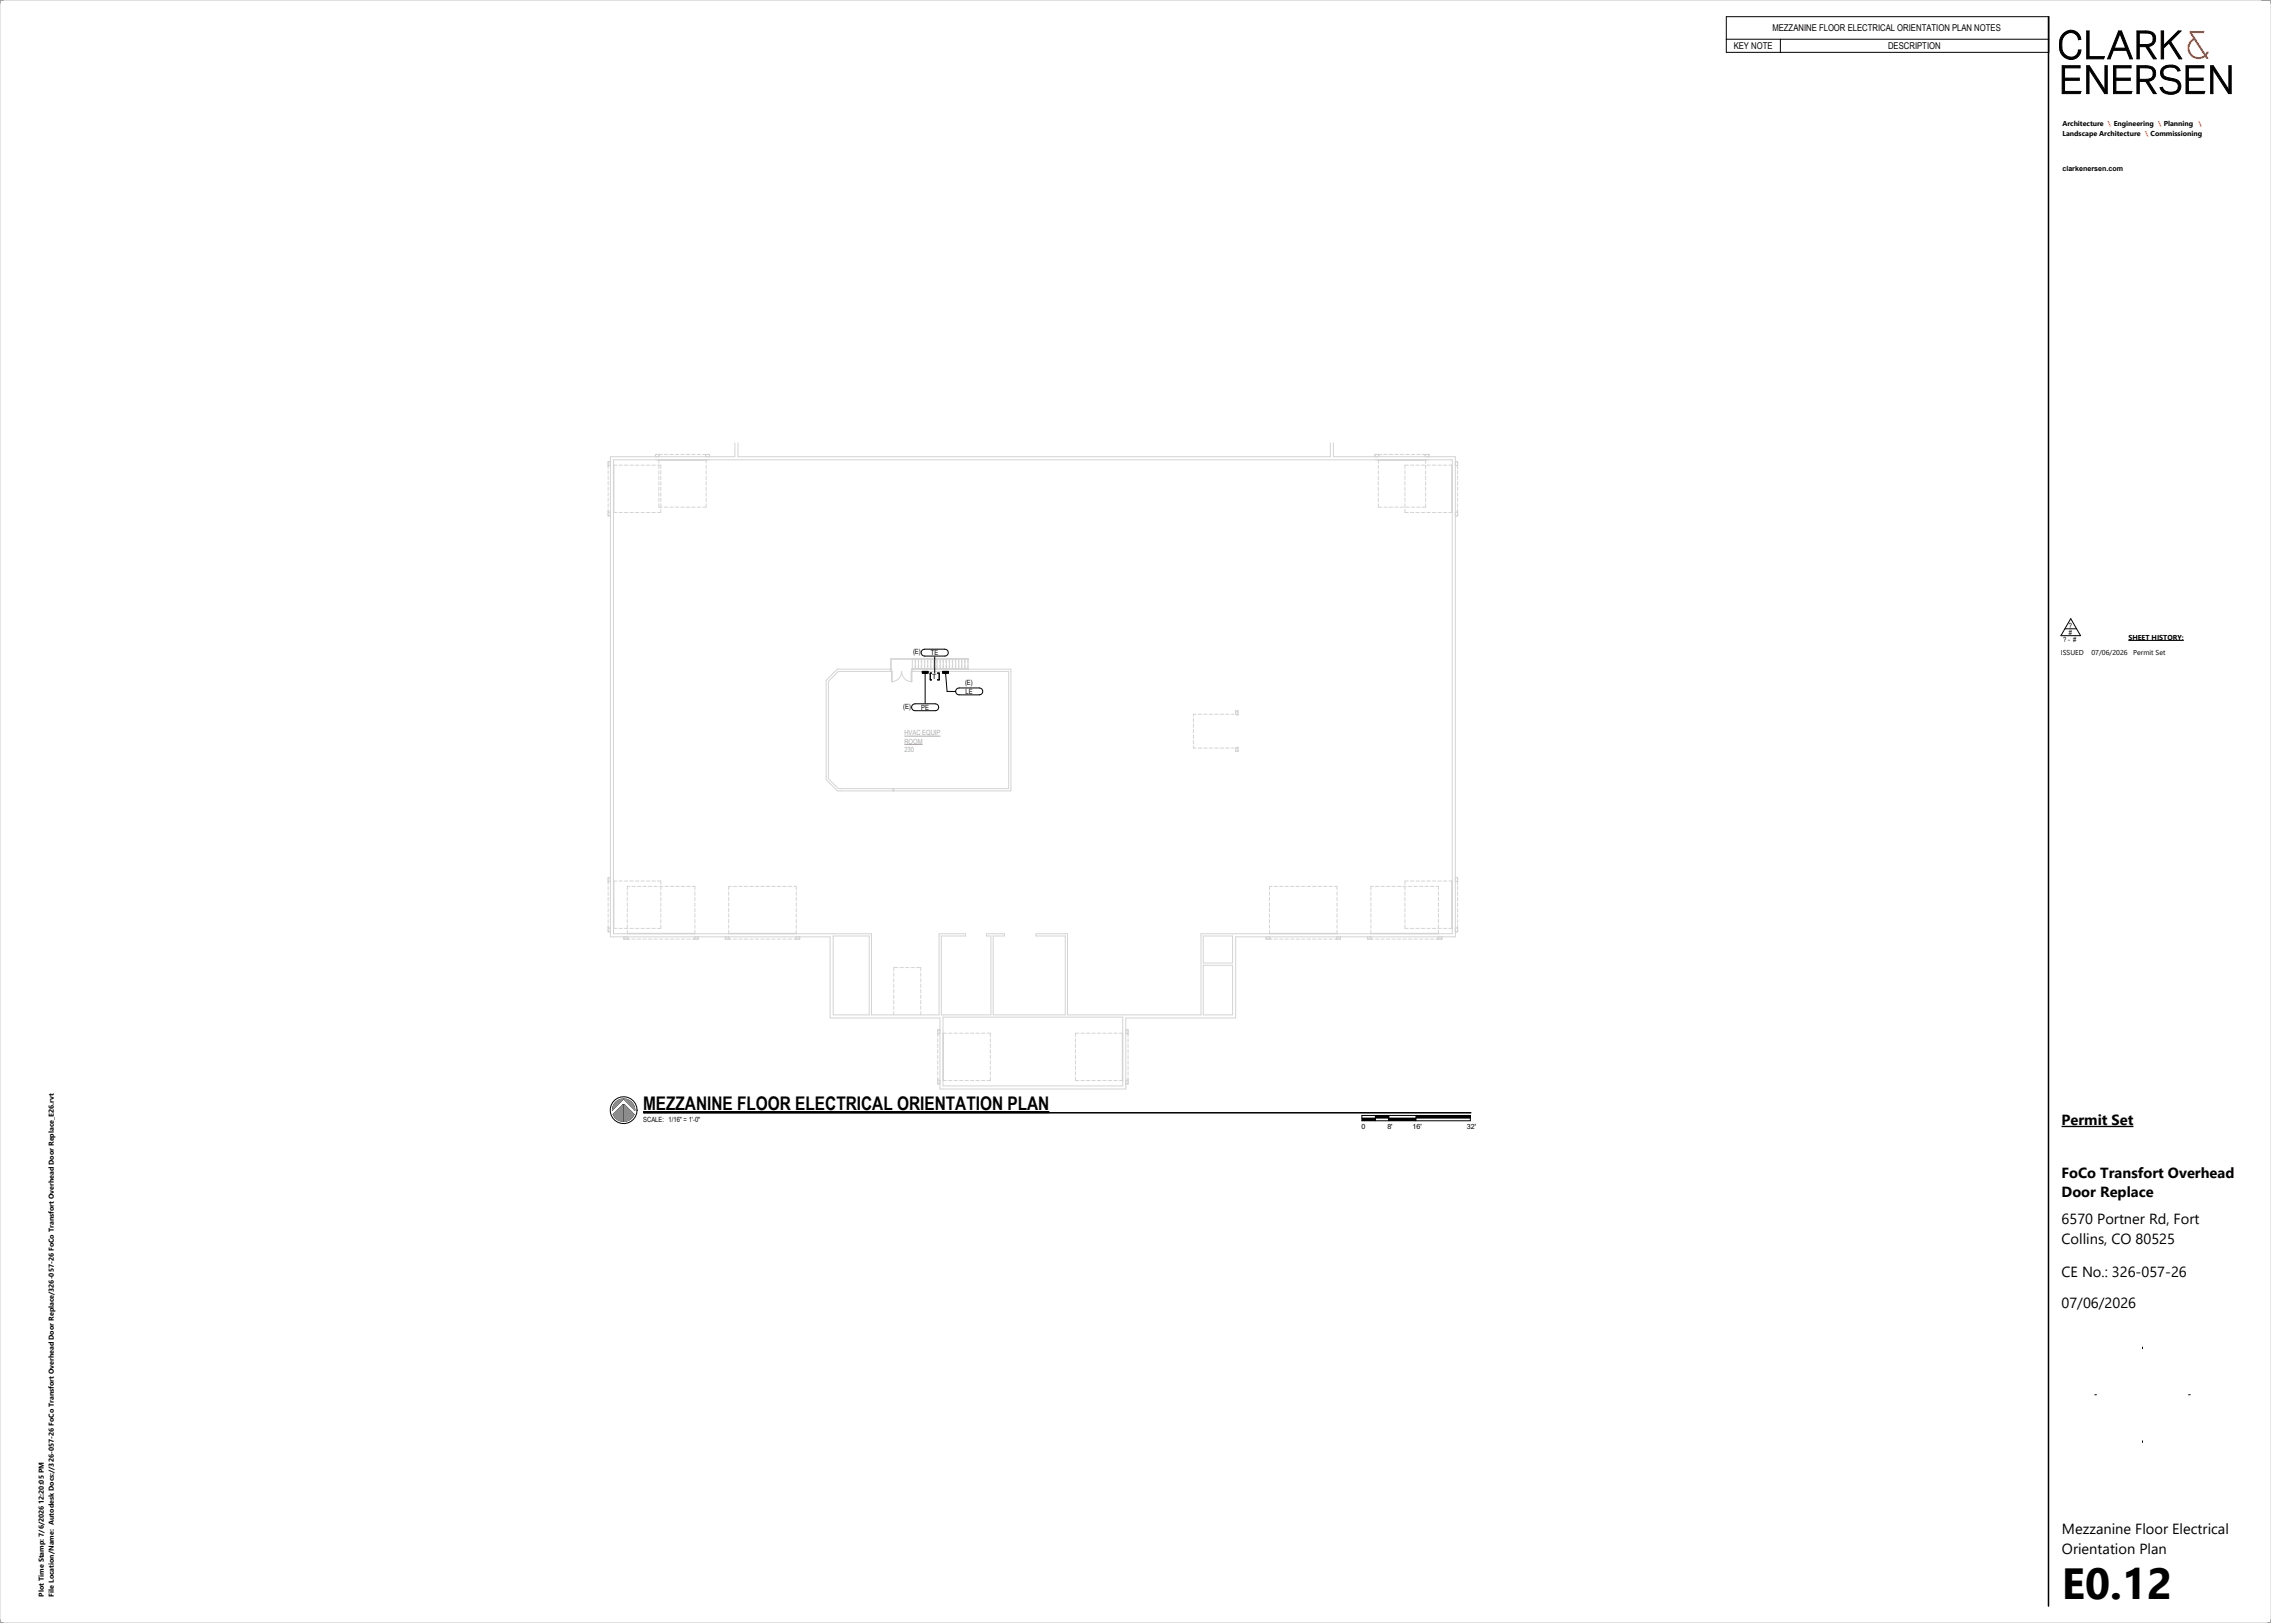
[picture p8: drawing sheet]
<svg xmlns="http://www.w3.org/2000/svg" width="1067mm" height="762mm" viewBox="0 0 1067 762" stroke-linecap="round" stroke-linejoin="round" font-family="sans-serif">
<defs><g id="words">
<text font-size="20.5" x="969" y="751">E0.12</text>
<text font-size="8.8" x="302" y="521">MEZZANINE FLOOR ELECTRICAL ORIENTATION PLAN</text>
<g font-size="6.9">
<text x="968" y="528">Permit Set</text>
<text x="968" y="553">FoCo Transfort Overhead</text>
<text x="968" y="562">Door Replace</text>
<text x="968" y="575">6570 Portner Rd, Fort</text>
<text x="968" y="584">Collins, CO 80525</text>
<text x="968" y="600">CE No.: 326-057-26</text>
<text x="968" y="614">07/06/2026</text>
<text x="969" y="720">Mezzanine Floor Electrical</text>
<text x="969" y="730">Orientation Plan</text>
</g>
<g font-size="4.4">
<text x="833" y="15">MEZZANINE FLOOR ELECTRICAL ORIENTATION PLAN NOTES</text>
<text x="814" y="23">KEY NOTE</text>
<text x="887" y="23">DESCRIPTION</text>
</g>
<g font-size="3.4">
<text x="969" y="59">Architecture \ Engineering \ Planning</text>
<text x="969" y="64">Landscape Architecture \ Commissioning</text>
<text x="969" y="80">clarkenersen.com</text>
<text x="972" y="298">#</text>
<text x="972" y="295">?</text>
<text x="969" y="301">? - #</text>
<text x="1000" y="300">SHEET HISTORY:</text>
<text x="429" y="307">(E)</text>
<text x="437" y="308">TE</text>
<text x="968" y="308">ISSUED</text>
<text x="982" y="308">07/06/2026</text>
<text x="1002" y="308">Permit Set</text>
<text x="438" y="319">T</text>
<text x="453" y="322">(E)</text>
<text x="454" y="326">LE</text>
<text x="424" y="333">(E)</text>
<text x="433" y="333">PE</text>
<text x="302" y="527">SCALE: 1/16&quot; = 1'-0&quot;</text>
<text x="640" y="530">0</text>
<text x="652" y="530">8'</text>
<text x="663" y="530">16'</text>
<text x="689" y="530">32'</text>
<text x="21" y="750" transform="rotate(-90 21 750)">Plot Time Stamp: 7/6/2026 12:20:05 PM</text>
<text x="25" y="750" transform="rotate(-90 25 750)">File Location/Name: Autodesk Docs://326-057-26 FoCo Transfort Overhead Door Replace/326-057-26 FoCo Transfort Overhead Door Replace_E26.rvt</text>
</g>
<text font-size="3.4" fill="#ff3f00" x="1033" y="59">\</text>
<g font-size="3.4" fill="#aaa">
<text x="425" y="345">HVAC EQUIP</text>
<text x="425" y="349">ROOM</text>
<text x="425" y="353">230</text>
</g>
</g></defs>
<path d="M433 315h3v1h-3zM443 315h2v1h-2z" fill="#000"/>
<g fill="none" stroke="#d4d4d4" stroke-width=".47">
<path d="M287 217h-1v3M287 218l-1 1M288 216h394v222h-118v39h-63v-39h-14v2h13v37h-33v-37h5v-2h-9v2h2v37h-23v-37h12v-2h-13v39h-32v-39h-121zM288 218h2M288 218v23M291 218h1M293 218h2M296 218h2M299 218h1M301 218h2M304 218h1M306 218h2"/>
<path d="M309 218h1v2M309 216v1M309 218v2M309 216h23M310 213l-1 1M311 213h-3v1M312 213h2M315 213h1M317 213h2M320 213h1M322 213h2M325 213h2"/>
<path d="M328 213h1M330 213h3v1M331 213l1 1M332 216v1M332 218v2M345 208v6h-58v226h103v38h52v33h87v-33h51v-38h104v-226h-58v-6M347 208v6h278v-6M647 216h23M647 216v1M647 218v2M648 213l-1 1M649 213h-3v1"/>
<path d="M650 213h2M653 213h1M655 213h2M658 213h1M660 213h2M662 218h-2v2M663 218h1M663 213h2M665 218h2M666 213h1M668 218h1M668 213h3v1"/>
<path d="M669 213l1 1M670 216v1M670 218v2M670 218h2M673 218h1M675 218h2M678 218h2M681 218h1M682 218v23M684 217h1v3M684 218l1 1M286 221v2"/>
<path d="M286 224v1M286 226v2M286 229v1M286 231v2M286 234v1M286 236v2M286 239v3h1M309 221v2M309 224v1M309 226v2M309 229v1M309 231v2"/>
<path d="M309 234v2M309 237v1h2M310 221v2M310 224v1M310 226v2M310 229v1M310 231v2M310 234v1M310 236v2M310 239v2h-1M312 238h2M315 238h1"/>
<path d="M317 238h2M320 238h1M322 238h2M325 238h2M328 238h1M332 221v2M332 224v1M332 226v2M332 229v1M332 231v2M332 234v2M332 237v1h-2"/>
<path d="M647 237v1h2M647 221v2M647 224v1M647 226v2M647 229v1M647 231v2M647 234v2M650 238h2M653 238h1M655 238h2M658 238h1M660 239v2h2"/>
<path d="M660 221v2M660 224v1M660 226v2M660 229v1M660 231v2M660 234v1M660 236v2M660 238h2M663 238h2M666 238h1M670 237v1h-2M670 221v2"/>
<path d="M670 224v1M670 226v2M670 229v1M670 231v2M670 234v2M685 239v3h-1M685 221v2M685 224v1M685 226v2M685 229v1M685 231v2M685 234v1"/>
<path d="M685 236v2M286 240l1 1M288 241h2M291 241h1M293 241h2M296 241h2M299 241h1M301 241h2M304 241h1M306 241h2M663 241h1M665 241h2"/>
<path d="M668 241h1M670 241h2M673 241h1M675 241h2M678 241h2M681 241h1M685 240l-1 1M419 315h-25l-5 5v46l5 4h80v-55h-45M419 315h.1M428 315h.1M429 309h26v5M429 310l-1 10"/>
<path d="M429 314h26M430 310v1M430 312v2M430 310v4M431 310v4M433 310v1M433 312v2M433 310v4M434 310v1M434 312v2M434 310v4M436 310v4"/>
<path d="M437 310v4M439 310v1M439 312v2M439 310v4M440 310v1M440 312v2M440 310v4M442 310v4M443 310v1M443 312v2M443 310v4M444 310v1"/>
<path d="M444 312v2M445 310v4M446 310v1M446 312v2M446 310v4M447 310v4M449 310v1M449 312v2M449 310v4M450 310v1M450 312v2M450 310v4"/>
<path d="M452 310v4M453 310v1M453 312v2M453 310v4M455 310v1M455 312v2M455 310h-36v10M455 309h-37v5M419 320v-6h-26l-5 6v46l5 5h82v-57h-47v6M428 320h-1a5 5 0 0 1-3-5 5 5 0 0 1-5 5M561 337v2M561 340v2"/>
<path d="M562 335h-1v1M563 335h1M565 335h2M568 335h2M571 335h1M573 335h2M576 335h1M578 335h2M580 334h2v2l-2-1zM561 350v1h1M561 343v1M561 345v2"/>
<path d="M561 348v1M563 351h1M565 351h2M568 351h2M571 351h1M573 351h2M576 351h1M578 351h2M580 351h2v2h-2zM419 370v1M420 370v1M286 416v2"/>
<path d="M286 419v1M287 412h-1v3M287 414h-1M288 414h2M288 414v22M291 414h1M293 414h2M295 419v1M296 416h-1v2M296 414h2M297 416h1M299 414h1"/>
<path d="M299 416h2M301 414h2M302 416h2M304 414h1M305 416h1M306 414h2M307 416h2M309 414h1v1M310 416h1M310 416v2M310 419v1M312 416h2"/>
<path d="M315 416h2M317 416h2M320 416h2M323 416h1M325 416h1v2M326 419v1M342 419v1M343 416h-1v2M344 416h2M347 416h2M350 416h1M352 416h2"/>
<path d="M355 416h1M357 416h2M360 416h2M363 416h1M365 416h2M368 416h1M370 416h2M373 416h1v2M374 419v1M596 419v1M598 416h-2v2M599 416h1"/>
<path d="M601 416h2M604 416h1M606 416h2M609 416h1M611 416h2M614 416h2M617 416h1M619 416h2M622 416h1M624 416h2M627 416h1v2M628 419v1"/>
<path d="M644 419v1M645 416h-1v2M646 416h2M649 416h1M651 416h2M654 416h1M656 416h2M659 416h2M660 416v2M660 419v1M662 414h-2v1M662 416h1"/>
<path d="M663 414h1M664 416h2M665 414h2M667 416h1M668 414h1M669 416h2M670 414h2M672 416h2M673 414h1M675 416h1v2M675 414h2M676 419v1"/>
<path d="M678 414h2M681 414h1M682 414v22M684 412h1v3M684 414h1M685 416v2M685 419v1M286 421v2M286 424v2M286 427v1M286 429v2M286 432v1"/>
<path d="M286 434v4h1M286 436h1M288 436h2M291 436h1M293 440v1h3M293 436h2M295 438h31M295 440v1M295 421v2M295 424v2M295 427v1M295 429v2"/>
<path d="M295 432v1M295 434v2M295 437v1M296 436h2M299 436h1M301 436h2M304 436h1M306 436h2M310 434v2h-1M310 421v2M310 424v2M310 427v1"/>
<path d="M310 429v2M310 432v1M326 440v1M326 421v2M326 424v2M326 427v1M326 429v2M326 432v1M326 434v2M326 437v1M328 440v1h-3M341 440v1h2"/>
<path d="M342 438h32M342 440l1 1M342 421v2M342 424v2M342 427v1M342 429v2M342 432v1M342 434v2M342 437v1M374 440v1M374 421v2M374 424v2"/>
<path d="M374 427v1M374 429v2M374 432v1M374 434v2M374 437v1M376 440v1h-3M391 440h17v37h-17zM565 440h14v12h-14zM595 440v1h3M596 438h32M596 440l1 1M596 421v2"/>
<path d="M596 424v2M596 427v1M596 429v2M596 432v1M596 434v2M596 437v1M628 440v1M628 421v2M628 424v2M628 427v1M628 429v2M628 432v1"/>
<path d="M628 434v2M628 437v1M630 440v1h-3M642 440v1h3M644 440v1M644 438h32M644 421v2M644 424v2M644 427v1M644 429v2M644 432v1M644 434v2"/>
<path d="M644 437v1M660 434v2h2M660 421v2M660 424v2M660 427v1M660 429v2M660 432v1M663 436h1M665 436h2M668 436h1M670 436h2M673 436h1"/>
<path d="M675 436h2M676 440l-1 1M676 421v2M676 424v2M676 427v1M676 429v2M676 432v1M676 434v2M676 437v1M677 440v1h-2M678 436h2M681 436h1"/>
<path d="M685 434v4h-1M685 421v2M685 424v2M685 427v1M685 429v2M685 432v1M685 436h-1M297 441h1M299 441h2M302 441h2M305 441h1M307 441h2"/>
<path d="M310 441h1M312 441h2M315 441h2M317 441h2M320 441h2M323 441h1M344 441h2M347 441h2M350 441h1M352 441h2M355 441h1M357 441h2"/>
<path d="M360 441h2M363 441h1M365 441h2M368 441h1M370 441h2M420 457v1M420 459v2M422 454h-2v2M423 454h1M425 454h2M428 454h2M431 454h2v2"/>
<path d="M433 457v1M433 459v2M565 453h14v24h-14zM599 441h1M601 441h2M604 441h1M606 441h2M609 441h1M611 441h2M614 441h2M617 441h1M619 441h2"/>
<path d="M622 441h1M624 441h2M646 441h2M649 441h1M651 441h2M654 441h1M656 441h2M659 441h2M662 441h1M664 441h2M667 441h1M669 441h2"/>
<path d="M672 441h2M420 462v2M420 465v1M420 467v2M420 470v1M420 472v2M420 475v2M433 462v2M433 465v1M433 467v2M433 470v1M433 472v2"/>
<path d="M433 475v2M443 478h84v32h-84zM440 488v1M440 490v2M440 493v1M440 495v2M440 498v2M442 484h-2v3M442 485l-2 1M443 485h2M443 485v22M446 485h1"/>
<path d="M448 485h2M451 485h1M453 485h2M456 485h1M458 485h2M461 485h2M464 485h1v2M465 488v1M465 490v2M465 493v1M465 495v2M465 498v2"/>
<path d="M505 488v1M505 490v2M505 493v1M505 495v2M505 498v2M507 485h-2v2M508 485h1M510 485h2M513 485h1M515 485h2M518 485h2M521 485h1"/>
<path d="M523 485h2M526 485h1M527 485v22M529 484h1v3M529 485l1 1M530 488v1M530 490v2M530 493v1M530 495v2M530 498v2M440 501v1M440 503v2"/>
<path d="M440 506v3h2M440 507h2M443 507h2M446 507h1M448 507h2M451 507h1M453 507h2M456 507h1M458 507h2M461 507h2M465 506v1h-1M465 501v1"/>
<path d="M465 503v2M505 506v1h2M505 501v1M505 503v2M508 507h1M510 507h2M513 507h1M515 507h2M518 507h2M521 507h1M523 507h2M526 507h1"/>
<path d="M530 506v3h-1M530 501v1M530 503v2M530 507h-1"/>
</g>
<path d="M433 315h3v1h-3zM437 316h4v3h-4zM443 315h2v1h-2z" fill="none" stroke="#000" stroke-width=".47"/>
<path d="M438 316h2v4h-2z" fill="#fff"/>
<g fill="none" stroke="#000" stroke-width=".47">
<path d="M969 16a5 5 0 0 1 5-2 5 5 0 0 1 3 4l-1 1a4 4 0 0 0-4-4 4 4 0 0 0-3 5 5 5 0 0 0 1 5 5 5 0 0 0 5 1l1-3h2a5 5 0 0 1-6 5 5 5 0 0 1-5-6 8 8 0 0 1 2-6zM980 15h1v12h8l-1 1h-8zM995 15h2l5 13h-1l-2-4h-6l-2 4h-1zM996 16l3 7h-6zM1004 15h4a4 4 0 0 1 5 3 4 4 0 0 1-4 4l4 6h-1l-4-6h-3v6h-1zM1005 16h3a2.8 2.8 0 0 1 3 2 2.8 2.8 0 0 1-3 3h-3zM1015 15h1v6l7-6h2l-5 4 5 9h-1l-5-8-3 3v5h-1zM969 31h8v1h-7v5h7v1h-7v5h8l-1 1h-8zM980 31h1l8 11v-11h1v13h-1l-8-11v11h-1zM993 31h8v1h-7v5h7v1h-7v5h7v1h-8zM1004 31h4a4 4 0 0 1 5 3 4 4 0 0 1-4 4l4 6h-1l-4-6h-3v6h-1zM1005 32h3a2.8 2.8 0 0 1 3 2 2.8 2.8 0 0 1-3 3h-3z"/>
<path d="M1016 32a5 5 0 0 1 8 1h-1a4 4 0 0 0-4-2 4 4 0 0 0-3 3l1 2h1a6 6 0 0 1 6 4 4 4 0 0 1-5 4l-3-1-1-2h1a4 4 0 0 0 4 2 4 4 0 0 0 3-2 3 3 0 0 0-4-3 4 4 0 0 1-4-2 4 4 0 0 1 1-4zM1027 31h8v1h-7v5h7v1h-7v5h8l-1 1h-8zM1038 31h2l7 11v-11h1v13h-1l-7-11v11h-2zM433 305h1h10a1.6 1.6 0 0 1 1 1 1.6 1.6 0 0 1-1 2h-10a1.6 1.6 0 0 1-1-1 1.6 1.6 0 0 1 0-2zM435 316v14M439 308v8M444 316l1 9h4M429 331l1-1h9a1.6 1.6 0 0 1 2 2 1.6 1.6 0 0 1-2 2h-9a1.6 1.6 0 0 1-2-1 1.6 1.6 0 0 1 1-2zM449 324l2-1h9a1.6 1.6 0 0 1 2 2 1.6 1.6 0 0 1-2 1h-9a1.6 1.6 0 0 1-2-1 1.6 1.6 0 0 1 0-1z"/>
</g>
<path d="M425 346h17M425 350h8" fill="none" stroke="#aaa" stroke-width=".47"/>
<path d="M1005 16h3a2.8 2.8 0 0 1 3 2 2.8 2.8 0 0 1-3 3h-3zM1004 15v13h1v-6h3l4 6h1l-4-6a4 4 0 0 0 4-4 4 4 0 0 0-5-3zM1005 32h3a2.8 2.8 0 0 1 3 2 2.8 2.8 0 0 1-3 3h-3zM1004 31v13h1v-6h3l4 6h1l-4-6a4 4 0 0 0 4-4 4 4 0 0 0-5-3zM1016 32a4 4 0 0 0-1 4 4 4 0 0 0 4 2 3 3 0 0 1 4 3 4 4 0 0 1-4 2 4 4 0 0 1-3-2h-1a5 5 0 0 0 5 3 5 5 0 0 0 4-3 4 4 0 0 0-3-4h-2a2.6 2.6 0 0 1-3-3 2.6 2.6 0 0 1 3-3l3 1 1 1h1a5 5 0 0 0-8-1zM980 15v13h8l1-1h-8v-12zM995 15l-5 13h1l2-4h6l2 4h1l-5-13zM996 16l3 7h-6zM1015 15v13h1v-5l3-3 5 8h1l-5-9 5-4h-2l-7 6v-6zM1038 31v13h2v-11l7 11h1v-13h-1v11l-7-11zM1027 31v13h8l1-1h-8v-5h7v-1h-7v-5h7v-1zM993 31v13h8v-1h-7v-5h7v-1h-7v-5h7v-1zM980 31v13h1v-11l8 11h1v-13h-1v11l-8-11zM969 31v13h8l1-1h-8v-5h7v-1h-7v-5h7v-1zM969 16a7 7 0 0 0-1 7 7 7 0 0 0 5 5l2-1 2-1 1-3h-2a4 4 0 0 1-4 4 4 4 0 0 1-3-5 5 5 0 0 1 5-7l2 2v2l1-1a5 5 0 0 0-3-4 5 5 0 0 0-5 2z" fill="#000"/>
<path d="M1028 15l2 3a5 5 0 0 0-2 7 5 5 0 0 0 8 2v1h2l-1-2 1-2h-1l-1 1-6-9h5l1-1zM1030 20l1-1 4 7a4 4 0 0 1-5-1 4 4 0 0 1 0-5z" fill="#f04e24"/>
<g fill="none" stroke="#000" stroke-width=".47">
<path d="M0 0h2M811 8h151v17h-151zM811 18h151M836 18v7M1062 0h5M970 295h5M973 290l4 8h-9zM1000 301h26M289 518l4-2-5 5zM293 519v8l-3-1-2-3zM293 516a5 5 0 0 1 5 5zM293 519l5 4-2 2-3 2z"/>
<path d="M640 524h51v2h-51zM640 525h51M646 524v2M652 524v2M665 524v2M1006 632v1M984 655h1M1028 655h1M1006 677h.1M0 762h2M1065 762h2"/>
<circle cx="293" cy="521" r="6"/>
</g>
<path d="M0 0h1067M0 762h1067" fill="none" stroke="#c0c0c0" stroke-width=".47"/>
<path d="M962 8v746M302 523h389" fill="none" stroke="#000" stroke-width=".71"/>
<path d="M968 529h34" fill="none" stroke="#000" stroke-width=".64" stroke-linecap="butt"/>
<g fill="none" stroke="#8c8c8c" stroke-width=".47">
<path d="M288 520v1M288 519v2M289 518v2M289 517v3M290 517v2M290 517v1M291 517v1M291 516v2M291 516v1M291 520v6M292 516v1M292 520v6"/>
<path d="M292 519v7M292 516h.1M292 519v8M293 516h.1M293 519v8M294 516v1M294 519v7M294 520v6M295 516v2M295 517v1M296 517v2M297 518v2"/>
<path d="M297 519v1M298 519v2M298 520v1M288 521h.1M288 523h.1M288 523v1M289 523v1M289 522v3M290 522v3M290 521v5M291 521v5M295 520v6"/>
<path d="M295 521v5M296 521v5M296 522v3M297 522v3M297 523v1M298 523v1M298 523h.1M298 521h.1"/>
</g>
<path d="M302 522h191" fill="none" stroke="#000" stroke-width="1" stroke-linecap="butt"/>
<path d="M640 525h6v1h-6zM646 524h6v1h-6zM652 525h13v1h-13zM665 524h26v1h-26z" fill="#000"/>
<use href="#words"/>
</svg>
